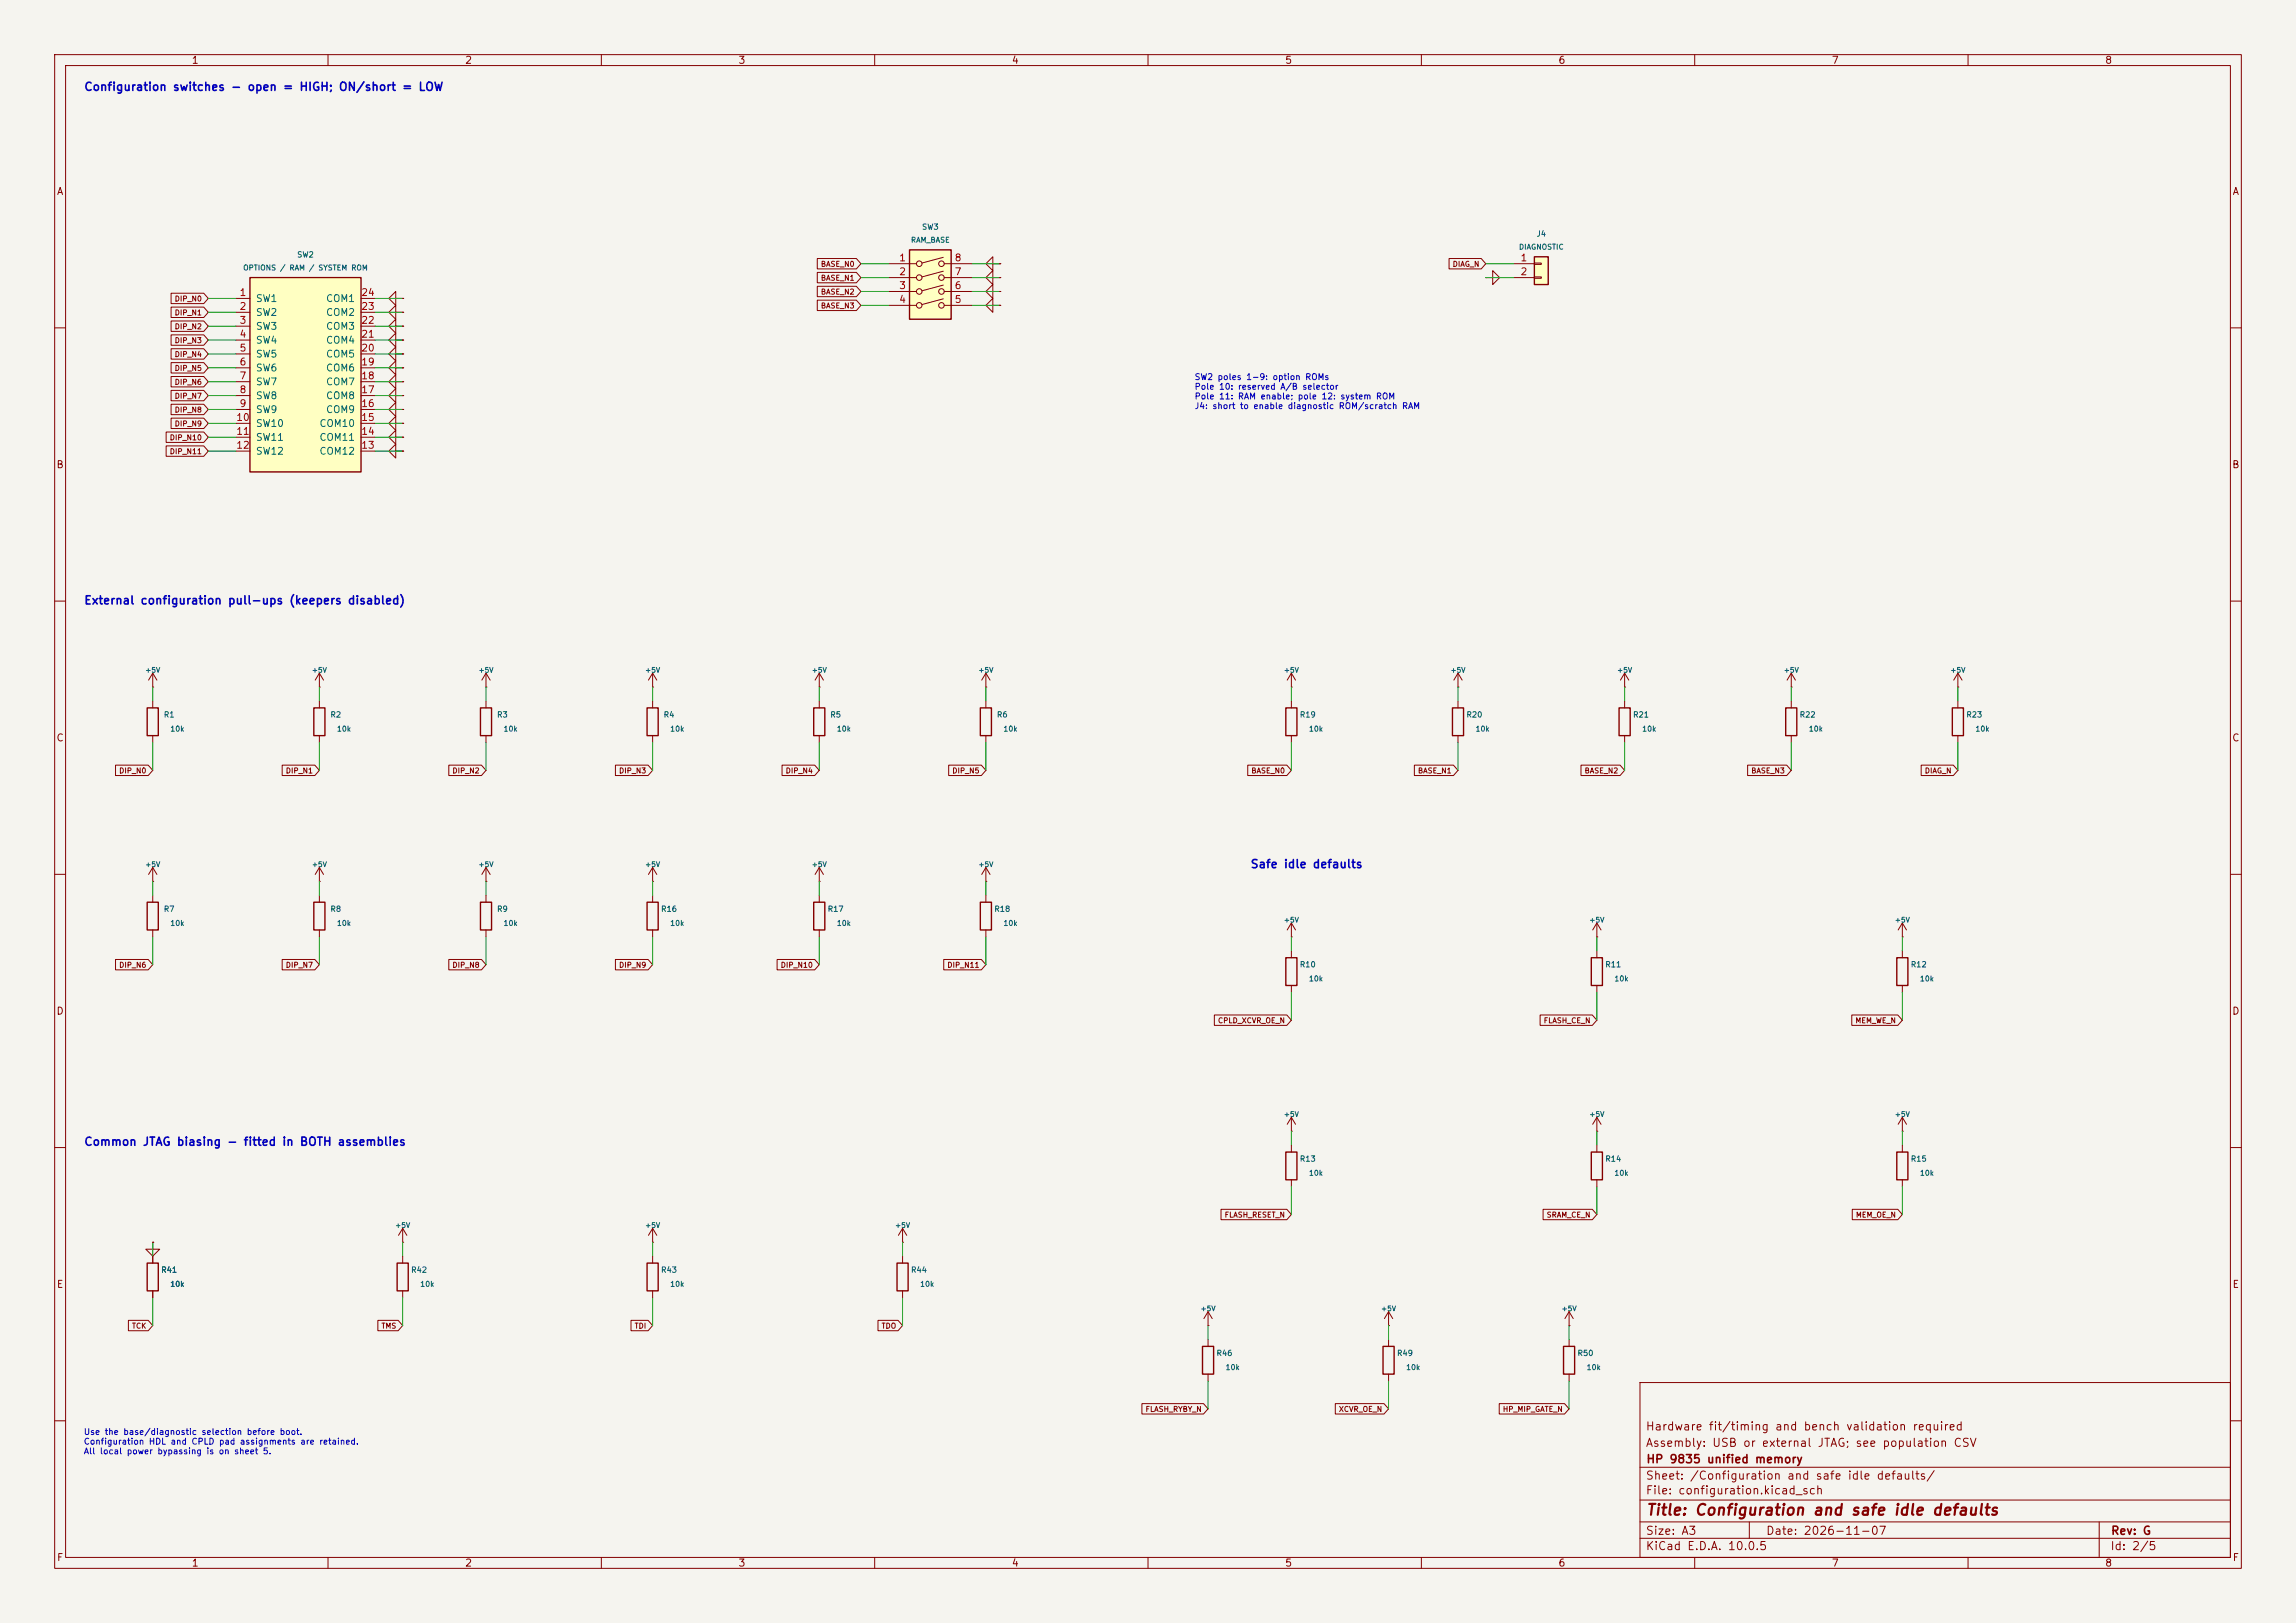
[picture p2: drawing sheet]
<svg xmlns="http://www.w3.org/2000/svg" width="420mm" height="297mm" viewBox="0 0 420 297" stroke-linecap="round" stroke-linejoin="round" font-family="sans-serif">
<defs><g id="words">
<text font-size="2" fill="#840000" x="301" y="277.8">Title: Configuration and safe idle defaults</text>
<g font-size="1.5" fill="#0000c2">
<text x="15.3" y="17">Configuration switches - open = HIGH; ON/short = LOW</text>
<text x="15.3" y="111">External configuration pull-ups (keepers disabled)</text>
<text x="228.6" y="159.2">Safe idle defaults</text>
<text x="15.3" y="210">Common JTAG biasing - fitted in BOTH assemblies</text>
</g>
<g font-size="1.5" fill="#840000">
<text x="300.9" y="262.1">Hardware fit/timing and bench validation required</text>
<text x="300.9" y="265.1">Assembly: USB or external JTAG; see population CSV</text>
<text x="301" y="268.1">HP 9835 unified memory</text>
<text x="300.9" y="273.8">File: configuration.kicad_sch</text>
<text x="300.9" y="271.1">Sheet: /Configuration and safe idle defaults/</text>
<text x="300.9" y="281.2">Size: A3</text>
<text x="322.9" y="281.2">Date: 2026-11-07</text>
<text x="386" y="281.2">Rev: G</text>
<text x="300.9" y="284">KiCad E.D.A. 10.0.5</text>
<text x="385.9" y="284">Id: 2/5</text>
</g>
<g font-size="1.3" fill="#840000">
<text x="35" y="12">1</text>
<text x="85" y="12">2</text>
<text x="135" y="12">3</text>
<text x="185" y="12">4</text>
<text x="235" y="12">5</text>
<text x="285" y="12">6</text>
<text x="335" y="12">7</text>
<text x="385" y="12">8</text>
<text x="10.3" y="36">A</text>
<text x="408.3" y="36">A</text>
<text x="10.2" y="86">B</text>
<text x="408.2" y="86">B</text>
<text x="10.2" y="136">C</text>
<text x="408.2" y="136">C</text>
<text x="10.2" y="186">D</text>
<text x="408.2" y="186">D</text>
<text x="10.3" y="236">E</text>
<text x="408.3" y="236">E</text>
<text x="10.3" y="286">F</text>
<text x="35" y="287">1</text>
<text x="85" y="287">2</text>
<text x="135" y="287">3</text>
<text x="185" y="287">4</text>
<text x="235" y="287">5</text>
<text x="285" y="287">6</text>
<text x="335" y="287">7</text>
<text x="385" y="287">8</text>
<text x="408.3" y="286">F</text>
</g>
<g font-size="1.3" fill="#a90000">
<text x="164.4" y="48.1">1</text>
<text x="164.4" y="50.7">2</text>
<text x="164.4" y="53.2">3</text>
<text x="174.5" y="53.2">6</text>
<text x="174.5" y="50.7">7</text>
<text x="174.5" y="48.1">8</text>
<text x="278" y="48.1">1</text>
<text x="278" y="50.7">2</text>
<text x="43.7" y="54.5">1</text>
<text x="43.7" y="57">2</text>
<text x="43.7" y="59.6">3</text>
<text x="66" y="59.6">22</text>
<text x="66" y="57">23</text>
<text x="66" y="54.5">24</text>
<text x="164.4" y="55.7">4</text>
<text x="174.5" y="55.7">5</text>
<text x="43.7" y="62.1">4</text>
<text x="43.7" y="64.6">5</text>
<text x="66" y="64.6">20</text>
<text x="66" y="62.1">21</text>
<text x="43.7" y="67.2">6</text>
<text x="43.7" y="69.7">7</text>
<text x="66" y="69.7">18</text>
<text x="66" y="67.2">19</text>
<text x="43.1" y="77.3">10</text>
<text x="43.7" y="72.3">8</text>
<text x="43.7" y="74.8">9</text>
<text x="66" y="77.3">15</text>
<text x="66" y="74.8">16</text>
<text x="66" y="72.3">17</text>
<text x="43.1" y="79.9">11</text>
<text x="43.1" y="82.4">12</text>
<text x="66" y="82.4">13</text>
<text x="66" y="79.9">14</text>
</g>
<g font-size="1.3" fill="#006464">
<text x="46.7" y="55.6">SW1</text>
<text x="46.7" y="58.1">SW2</text>
<text x="59.5" y="58.1">COM2</text>
<text x="59.5" y="55.6">COM1</text>
<text x="46.7" y="60.7">SW3</text>
<text x="46.7" y="63.2">SW4</text>
<text x="46.7" y="65.7">SW5</text>
<text x="59.5" y="65.7">COM5</text>
<text x="59.5" y="63.2">COM4</text>
<text x="59.5" y="60.7">COM3</text>
<text x="46.7" y="68.3">SW6</text>
<text x="46.7" y="70.8">SW7</text>
<text x="59.5" y="70.8">COM7</text>
<text x="59.5" y="68.3">COM6</text>
<text x="46.7" y="73.4">SW8</text>
<text x="46.7" y="75.9">SW9</text>
<text x="59.5" y="75.9">COM9</text>
<text x="59.5" y="73.4">COM8</text>
<text x="46.7" y="78.4">SW10</text>
<text x="46.7" y="81">SW11</text>
<text x="46.7" y="83.5">SW12</text>
<text x="58.3" y="83.5">COM12</text>
<text x="58.3" y="81">COM11</text>
<text x="58.3" y="78.4">COM10</text>
</g>
<g font-size="1.1" fill="#0000c2">
<text x="218.4" y="69.8">SW2 poles 1-9: option ROMs</text>
<text x="218.4" y="71.6">Pole 10: reserved A/B selector</text>
<text x="218.4" y="73.3">Pole 11: RAM enable; pole 12: system ROM</text>
<text x="218.4" y="75.1">J4: short to enable diagnostic ROM/scratch RAM</text>
<text x="15.2" y="262.8">Use the base/diagnostic selection before boot.</text>
<text x="15.2" y="264.6">Configuration HDL and CPLD pad assignments are retained.</text>
<text x="15.2" y="266.4">All local power bypassing is on sheet 5.</text>
</g>
<g font-size="1" fill="#006464">
<text x="54.3" y="47.4">SW2</text>
<text x="166.5" y="44.6">RAM_BASE</text>
<text x="168.6" y="42.3">SW3</text>
<text x="277.8" y="45.9">DIAGNOSTIC</text>
<text x="281" y="43.5">J4</text>
<text x="44.4" y="49.7">OPTIONS / RAM / SYSTEM ROM</text>
<text x="29.9" y="131.5">R1</text>
<text x="60.3" y="131.5">R2</text>
<text x="90.8" y="131.5">R3</text>
<text x="121.3" y="131.5">R4</text>
<text x="151.8" y="131.5">R5</text>
<text x="182.3" y="131.5">R6</text>
<text x="237.7" y="131.5">R19</text>
<text x="268.1" y="131.5">R20</text>
<text x="298.6" y="131.5">R21</text>
<text x="329.1" y="131.5">R22</text>
<text x="359.6" y="131.5">R23</text>
<text x="31.1" y="134.1">10k</text>
<text x="61.5" y="134.1">10k</text>
<text x="92" y="134.1">10k</text>
<text x="122.5" y="134.1">10k</text>
<text x="153" y="134.1">10k</text>
<text x="183.5" y="134.1">10k</text>
<text x="239.3" y="134.1">10k</text>
<text x="269.8" y="134.1">10k</text>
<text x="300.3" y="134.1">10k</text>
<text x="330.8" y="134.1">10k</text>
<text x="361.3" y="134.1">10k</text>
<text x="29.9" y="167.1">R7</text>
<text x="60.3" y="167.1">R8</text>
<text x="90.8" y="167.1">R9</text>
<text x="120.8" y="167.1">R16</text>
<text x="151.3" y="167.1">R17</text>
<text x="181.8" y="167.1">R18</text>
<text x="31.1" y="169.7">10k</text>
<text x="61.5" y="169.7">10k</text>
<text x="92" y="169.7">10k</text>
<text x="122.5" y="169.7">10k</text>
<text x="153" y="169.7">10k</text>
<text x="183.5" y="169.7">10k</text>
<text x="237.7" y="177.3">R10</text>
<text x="239.3" y="179.8">10k</text>
<text x="293.5" y="177.3">R11</text>
<text x="295.2" y="179.8">10k</text>
<text x="349.4" y="177.3">R12</text>
<text x="351.1" y="179.8">10k</text>
<text x="237.7" y="212.8">R13</text>
<text x="239.3" y="215.4">10k</text>
<text x="293.5" y="212.8">R14</text>
<text x="295.2" y="215.4">10k</text>
<text x="349.4" y="212.8">R15</text>
<text x="351.1" y="215.4">10k</text>
<text x="29.4" y="233.1">R41</text>
<text x="75.1" y="233.1">R42</text>
<text x="120.8" y="233.1">R43</text>
<text x="166.5" y="233.1">R44</text>
<text x="31.1" y="235.7">10k</text>
<text x="76.8" y="235.7">10k</text>
<text x="122.5" y="235.7">10k</text>
<text x="168.2" y="235.7">10k</text>
<text x="222.4" y="248.4">R46</text>
<text x="224.1" y="250.9">10k</text>
<text x="255.4" y="248.4">R49</text>
<text x="257.1" y="250.9">10k</text>
<text x="288.5" y="248.4">R50</text>
<text x="290.1" y="250.9">10k</text>
</g>
<g font-size="1" fill="#840000">
<text x="150.1" y="49">BASE_N0</text>
<text x="150.1" y="51.6">BASE_N1</text>
<text x="265.6" y="49">DIAG_N</text>
<text x="31.9" y="55.4">DIP_N0</text>
<text x="31.9" y="57.9">DIP_N1</text>
<text x="150.1" y="54.1">BASE_N2</text>
<text x="150.1" y="56.7">BASE_N3</text>
<text x="31.9" y="65.6">DIP_N4</text>
<text x="31.9" y="63">DIP_N3</text>
<text x="31.9" y="60.5">DIP_N2</text>
<text x="31.9" y="70.6">DIP_N6</text>
<text x="31.9" y="68.1">DIP_N5</text>
<text x="31.9" y="75.7">DIP_N8</text>
<text x="31.9" y="73.2">DIP_N7</text>
<text x="31" y="83.3">DIP_N11</text>
<text x="31" y="80.8">DIP_N10</text>
<text x="31.9" y="78.3">DIP_N9</text>
<text x="21.7" y="141.8">DIP_N0</text>
<text x="52.2" y="141.8">DIP_N1</text>
<text x="82.7" y="141.8">DIP_N2</text>
<text x="113.1" y="141.8">DIP_N3</text>
<text x="143.6" y="141.8">DIP_N4</text>
<text x="174.1" y="141.8">DIP_N5</text>
<text x="228.8" y="141.8">BASE_N0</text>
<text x="259.3" y="141.8">BASE_N1</text>
<text x="289.8" y="141.8">BASE_N2</text>
<text x="320.2" y="141.8">BASE_N3</text>
<text x="352" y="141.8">DIAG_N</text>
<text x="21.7" y="177.3">DIP_N6</text>
<text x="52.2" y="177.3">DIP_N7</text>
<text x="82.7" y="177.3">DIP_N8</text>
<text x="113.1" y="177.3">DIP_N9</text>
<text x="142.7" y="177.3">DIP_N10</text>
<text x="173.2" y="177.3">DIP_N11</text>
<text x="222.7" y="187.5">CPLD_XCVR_OE_N</text>
<text x="282.3" y="187.5">FLASH_CE_N</text>
<text x="339.3" y="187.5">MEM_WE_N</text>
<text x="223.9" y="223">FLASH_RESET_N</text>
<text x="282.8" y="223">SRAM_CE_N</text>
<text x="339.4" y="223">MEM_OE_N</text>
<text x="24.1" y="243.4">TCK</text>
<text x="69.7" y="243.4">TMS</text>
<text x="116" y="243.4">TDI</text>
<text x="161.2" y="243.4">TDO</text>
<text x="209.4" y="258.6">FLASH_RYBY_N</text>
<text x="244.8" y="258.6">XCVR_OE_N</text>
<text x="274.8" y="258.6">HP_MIP_GATE_N</text>
</g>
<g font-size=".9" fill="#006464">
<text x="26.5" y="123.3">+5V</text>
<text x="57" y="123.3">+5V</text>
<text x="87.4" y="123.3">+5V</text>
<text x="117.9" y="123.3">+5V</text>
<text x="148.4" y="123.3">+5V</text>
<text x="178.9" y="123.3">+5V</text>
<text x="234.8" y="123.3">+5V</text>
<text x="265.2" y="123.3">+5V</text>
<text x="295.7" y="123.3">+5V</text>
<text x="326.2" y="123.3">+5V</text>
<text x="356.7" y="123.3">+5V</text>
<text x="26.5" y="158.9">+5V</text>
<text x="57" y="158.9">+5V</text>
<text x="87.4" y="158.9">+5V</text>
<text x="117.9" y="158.9">+5V</text>
<text x="148.4" y="158.9">+5V</text>
<text x="178.9" y="158.9">+5V</text>
<text x="234.8" y="169">+5V</text>
<text x="290.6" y="169">+5V</text>
<text x="346.5" y="169">+5V</text>
<text x="234.8" y="204.6">+5V</text>
<text x="290.6" y="204.6">+5V</text>
<text x="346.5" y="204.6">+5V</text>
<text x="72.2" y="224.9">+5V</text>
<text x="117.9" y="224.9">+5V</text>
<text x="163.6" y="224.9">+5V</text>
<text x="219.5" y="240.2">+5V</text>
<text x="252.5" y="240.2">+5V</text>
<text x="285.6" y="240.2">+5V</text>
</g>
</g></defs>
<path d="M0 0h420v297h-420z" fill="#f5f4ef" stroke="#f5f4ef" stroke-width=".18"/>
<g fill="none" stroke="#840000" stroke-width=".18">
<path d="M10 10h400v277h-400zM12 12h396v273h-396zM60 10v2M110 10v2M160 10v2M210 10v2M260 10v2M310 10v2M360 10v2M181.6 53.3v-1.2l-1.3 1.2 1.3 1.3v-1.3h1.3M182.9 53.3h.1M10 60h2"/>
<path d="M408 60h2M10 110h2M408 110h2M27.9 128.3v1.2M27.9 134.6v1.3M58.4 128.3v1.2M58.4 134.6v1.3M88.9 125.7h.1M88.9 123.2l-.8 1.3M88.9 123.2l.8 1.3M88.9 123.2v2.5M88.9 128.3v1.2"/>
<path d="M88.9 134.6v1.3M119.4 125.7h.1M119.4 123.2v2.5M119.4 123.2l-.8 1.3M119.4 123.2l.7 1.3M149.9 125.7h.1M149.9 123.2v2.5M149.9 128.3v1.2M149.9 134.6v1.3M149.9 123.2l-.8 1.3M149.9 123.2l.7 1.3M180.3 125.7h.1"/>
<path d="M180.3 123.2v2.5M180.3 128.3v1.2M180.3 134.6v1.3M180.3 123.2l-.7 1.3M180.3 123.2l.8 1.3M236.2 128.3v1.2M236.2 134.6v1.3M266.7 128.3v1.2M266.7 134.6v1.3M10 160h2M27.9 158.8v2.5M27.9 158.8l-.7 1.2"/>
<path d="M27.9 158.8l.8 1.2M58.4 158.8v2.5M58.4 158.8l-.7 1.2M58.4 158.8l.8 1.2M88.9 158.8v2.5M88.9 158.8l-.8 1.2M88.9 158.8l.8 1.2M119.4 158.8l-.8 1.2M119.4 158.8l.7 1.2M119.4 158.8v2.5M408 160h2M27.9 161.3h.1"/>
<path d="M27.9 163.8v1.3M27.9 170.2v1.3M58.4 161.3h.1M58.4 163.8v1.3M58.4 170.2v1.3M88.9 161.3h.1M88.9 163.8v1.3M88.9 170.2v1.3M119.4 161.3h.1M119.4 163.8v1.3M119.4 170.2v1.3M149.9 163.8v1.3"/>
<path d="M149.9 170.2v1.3M236.2 171.5h.1M236.2 168.9v2.6M236.2 174v1.3M236.2 168.9l-.7 1.3M236.2 168.9l.8 1.3M292.1 171.5h.1M292.1 168.9v2.6M292.1 174v1.3M292.1 168.9l-.8 1.3M292.1 168.9l.8 1.3M236.2 180.3v1.3"/>
<path d="M292.1 180.3v1.3M10 210h2M236.2 207h.1M236.2 204.5v2.5M236.2 209.6v1.2M236.2 215.9v1.3M236.2 204.5l-.7 1.2M236.2 204.5l.8 1.2M292.1 207h.1M292.1 204.5l-.8 1.2M292.1 204.5l.8 1.2M292.1 204.5v2.5"/>
<path d="M292.1 209.6v1.2M292.1 215.9v1.3M408 210h2M27.9 227.3v1.3h1.3l-1.3 1.3-1.2-1.3h1.2M27.9 227.3h.1M27.9 229.9v1.2M27.9 236.2v1.3M73.7 227.3h.1M73.7 224.8l-.8 1.3M73.7 224.8l.7 1.3M73.7 224.8v2.5M73.7 229.9v1.2"/>
<path d="M73.7 236.2v1.3M254 242.6h.1M254 240v2.6M254 245.1v1.3M254 251.5v1.2M254 240l-.8 1.3M254 240l.8 1.3M287 242.6h.1M287 240l-.7 1.3M287 240l.8 1.3M287 240v2.6M287 245.1v1.3"/>
<path d="M287 251.5v1.2M300 253h108v32h-108zM10 260h2M300 278.5h108M300 274.5h108M300 268.5h108M320 278.5v3M384 278.5v6.5M408 260h2M60 285v2M110 285v2M160 285v2"/>
<path d="M210 285v2M260 285v2M300 281.5h108M310 285v2M360 285v2"/>
</g>
<g fill="none" stroke="#840000" stroke-width=".25">
<path d="M26.9 129.5h2.1v5.1h-2.1zM57.4 129.5h2v5.1h-2zM87.9 129.5h2v5.1h-2zM148.8 129.5h2.1v5.1h-2.1zM179.3 129.5h2.1v5.1h-2.1zM235.2 129.5h2v5.1h-2zM265.7 129.5h2v5.1h-2zM26.9 165.1h2.1v5.1h-2.1zM57.4 165.1h2v5.1h-2zM87.9 165.1h2v5.1h-2zM118.4 165.1h2v5.1h-2zM148.8 165.1h2.1v5.1h-2.1z"/>
<path d="M235.2 175.3h2v5h-2zM291.1 175.3h2v5h-2zM235.2 210.8h2v5.1h-2zM291.1 210.8h2v5.1h-2zM26.9 231.1h2.1v5.1h-2.1zM72.6 231.1h2.1v5.1h-2.1zM253 246.4h2v5.1h-2zM286 246.4h2v5.1h-2z"/>
</g>
<path d="M45.7 50.8h20.3v35.6h-20.3z" fill="#ffffc2"/>
<path d="M45.7 50.8h20.3v35.6h-20.3zM118.4 129.5h2v5.1h-2zM179.3 165.1h2.1v5.1h-2.1zM118.4 231.1h2v5.1h-2z" fill="none" stroke="#840000" stroke-width=".25"/>
<g fill="none" stroke="#840000" stroke-width=".18">
<path d="M43.2 54.6h2.5M43.2 57.2h2.5M43.2 59.7h2.5M66 54.6h2.6M66 57.2h2.6M66 59.7h2.6M181.6 48.3v-1.3l-1.3 1.3 1.3 1.2v-1.2h1.3M182.9 48.3h.1M271.8 50.8h1.2v-1.3l1.3 1.3-1.3 1.3v-1.3M271.8 50.8h.1M43.2 62.2h2.5M43.2 64.8h2.5"/>
<path d="M43.2 67.3h2.5M43.2 69.9h2.5M43.2 72.4h2.5M43.2 74.9h2.5M43.2 77.5h2.5M66 62.2h2.6M66 64.8h2.6M66 67.3h2.6M66 69.9h2.6M66 72.4h2.6M66 74.9h2.6M66 77.5h2.6"/>
<path d="M43.2 80h2.5M43.2 82.6h2.5M66 80h2.6M66 82.6h2.6M119.4 128.3v1.2M119.4 134.6v1.3M180.3 158.8l-.7 1.2M180.3 158.8l.8 1.2M180.3 158.8v2.5M180.3 161.3h.1M180.3 163.8v1.3M180.3 170.2v1.3"/>
<path d="M119.4 229.9v1.2M119.4 236.2v1.3"/>
</g>
<path d="M280.7 47h2.5v5.1h-2.5z" fill="#ffffc2"/>
<path d="M280.7 47h2.5v5.1h-2.5z" fill="none" stroke="#840000" stroke-width=".25"/>
<path d="M276.9 48.3h3.8M276.9 50.8h3.8M280.7 48.1h1.2v.3h-1.2zM280.7 50.7h1.2v.2h-1.2zM119.4 227.3h.1M119.4 224.8l-.8 1.3M119.4 224.8l.7 1.3M119.4 224.8v2.5" fill="none" stroke="#840000" stroke-width=".18"/>
<path d="M166.4 45.7h7.6v12.7h-7.6z" fill="#ffffc2"/>
<g fill="none" stroke="#840000" stroke-width=".18">
<path d="M31.3 53.7h6l.8 .9-.8 1h-6zM31.3 58.7h6l.8 1-.8 .9h-6zM31.3 56.2h6l.8 1-.8 .9h-6zM72.4 59.7v-1.3l-1.3 1.3 1.3 1.3v-1.3h1.3M72.4 57.2v-1.3l-1.3 1.3 1.3 1.2v-1.2h1.3M72.4 54.6v-1.3l-1.3 1.3 1.3 1.3v-1.3h1.3M73.7 59.7h.1M73.7 57.2h.1M73.7 54.6h.1M149.5 47.3h7.1l.9 1-.9 .9h-7.1zM149.5 49.8h7.1l.9 1-.9 1h-7.1zM149.5 52.4h7.1l.9 .9-.9 1h-7.1z"/>
<path d="M149.5 54.9h7.1l.9 1-.9 .9h-7.1zM162.6 48.3h5M162.6 50.8h5M162.6 53.3h5M162.6 55.9h5M172.5 47.1l-3.8 1M172.5 49.6l-3.8 1.1M172.5 52.2l-3.8 1M172.5 54.7l-3.8 1M172.7 48.3h5.1M172.7 50.8h5.1M172.7 53.3h5.1"/>
<path d="M172.7 55.9h5.1M181.6 55.9v-1.3l-1.3 1.3 1.3 1.3v-1.3h1.3M181.6 50.8v-1.3l-1.3 1.3 1.3 1.3v-1.3h1.3M182.9 55.9h.1M182.9 50.8h.1M182.9 53.3h.1M182.9 48.3h.1M265.1 47.3h5.8l.9 1-.9 .9h-5.8zM30.4 79.1h6.9l.8 .9-.8 1h-6.9zM31.3 63.8h6l.8 1-.8 .9h-6zM31.3 61.3h6l.8 .9-.8 1h-6zM31.3 76.5h6l.8 1-.8 .9h-6z"/>
<path d="M31.3 74h6l.8 .9-.8 1h-6zM31.3 71.4h6l.8 1-.8 .9h-6zM31.3 68.9h6l.8 1-.8 .9h-6zM31.3 66.4h6l.8 .9-.8 1h-6zM72.4 62.2v-1.2l-1.3 1.2 1.3 1.3v-1.3h1.3M72.4 77.5v-1.3l-1.3 1.3 1.3 1.2v-1.2h1.3M72.4 74.9v-1.2l-1.3 1.2 1.3 1.3v-1.3h1.3M72.4 72.4v-1.3l-1.3 1.3 1.3 1.3v-1.3h1.3M72.4 67.3v-1.3l-1.3 1.3 1.3 1.3v-1.3h1.3M72.4 69.9v-1.3l-1.3 1.3 1.3 1.2v-1.2h1.3M72.4 64.8v-1.3l-1.3 1.3 1.3 1.2v-1.2h1.3M73.7 62.2h.1"/>
<path d="M73.7 77.5h.1M73.7 74.9h.1M73.7 72.4h.1M73.7 67.3h.1M73.7 69.9h.1M73.7 64.8h.1M30.4 81.6h6.9l.8 1-.8 .9h-6.9zM72.4 82.6v-1.3l-1.3 1.3 1.3 1.2v-1.2h1.3M72.4 80v-1.3l-1.3 1.3 1.3 1.3v-1.3h1.3M73.7 82.6h.1M73.7 80h.1M27.9 125.7h.1"/>
<path d="M27.9 123.2l-.7 1.3M27.9 123.2l.8 1.3M27.9 123.2v2.5M58.4 125.7h.1M58.4 123.2l-.7 1.3M58.4 123.2l.8 1.3M58.4 123.2v2.5M236.2 125.7h.1M236.2 123.2l-.7 1.3M236.2 123.2l.8 1.3M236.2 123.2v2.5M266.7 125.7h.1"/>
<path d="M266.7 123.2l-.8 1.3M266.7 123.2l.8 1.3M266.7 123.2v2.5M297.2 125.7h.1M297.2 123.2v2.5M297.2 128.3v1.2M297.2 134.6v1.3M297.2 123.2l-.8 1.3M297.2 123.2l.7 1.3M327.7 125.7h.1M327.7 123.2l-.8 1.3M327.7 123.2l.7 1.3"/>
<path d="M327.7 123.2v2.5M327.7 128.3v1.2M327.7 134.6v1.3M358.1 125.7h.1M358.1 123.2l-.7 1.3M358.1 123.2l.8 1.3M358.1 123.2v2.5M358.1 128.3v1.2M358.1 134.6v1.3M21.1 140h6l.8 1-.8 .9h-6zM51.6 140h6l.8 1-.8 .9h-6zM82.1 140h6l.8 1-.8 .9h-6z"/>
<path d="M112.6 140h5.9l.9 1-.9 .9h-5.9zM143.1 140h5.9l.9 1-.9 .9h-5.9zM149.9 158.8l-.8 1.2M149.9 158.8l.7 1.2M149.9 158.8v2.5M173.5 140h6l.8 1-.8 .9h-6zM228.2 140h7.2l.8 1-.8 .9h-7.2zM258.7 140h7.2l.8 1-.8 .9h-7.2zM289.2 140h7.1l.9 1-.9 .9h-7.1zM319.7 140h7.1l.9 1-.9 .9h-7.1zM351.4 140h5.9l.8 1-.8 .9h-5.9zM21.1 175.6h6l.8 .9-.8 1h-6z"/>
<path d="M51.6 175.6h6l.8 .9-.8 1h-6zM82.1 175.6h6l.8 .9-.8 1h-6zM112.6 175.6h5.9l.9 .9-.9 1h-5.9zM142.1 175.6h6.9l.9 .9-.9 1h-6.9zM149.9 161.3h.1M172.6 175.6h6.9l.8 .9-.8 1h-6.9zM348 171.5h.1M348 168.9v2.6M348 174v1.3M348 168.9l-.8 1.3M348 168.9l.7 1.3M222.1 185.7h13.3l.8 1-.8 .9h-13.3z"/>
<path d="M281.7 185.7h9.6l.8 1-.8 .9h-9.6zM338.7 185.7h8.4l.9 1-.9 .9h-8.4zM348 180.3v1.3M348 207h.1M348 204.5l-.8 1.2M348 204.5l.7 1.2M348 204.5v2.5M348 209.6v1.2M348 215.9v1.3M27.9 227.3h.1M27.9 229.9v1.2M27.9 236.2v1.3"/>
<path d="M165.1 227.3h.1M165.1 224.8v2.5M165.1 229.9v1.2M165.1 236.2v1.3M165.1 224.8l-.8 1.3M165.1 224.8l.8 1.3M223.4 221.3h12l.8 .9-.8 1h-12zM282.3 221.3h9l.8 .9-.8 1h-9zM338.8 221.3h8.3l.9 .9-.9 1h-8.3zM23.5 241.6h3.6l.8 1-.8 .9h-3.6zM69.1 241.6h3.7l.9 1-.9 .9h-3.7zM115.4 241.6h3.1l.9 1-.9 .9h-3.1z"/>
<path d="M160.6 241.6h3.7l.8 1-.8 .9h-3.7zM208.9 256.9h11.2l.9 .9-.9 1h-11.2zM221 242.6h.1M221 240v2.6M221 245.1v1.3M221 251.5v1.2M221 240l-.8 1.3M221 240l.7 1.3M244.3 256.9h8.9l.8 .9-.8 1h-8.9zM274.2 256.9h12l.8 .9-.8 1h-12z"/>
<circle cx="168.1" cy="55.9" r=".51"/>
<circle cx="168.1" cy="48.3" r=".51"/>
<circle cx="168.1" cy="50.8" r=".51"/>
<circle cx="168.1" cy="53.3" r=".51"/>
<circle cx="172.2" cy="50.8" r=".51"/>
<circle cx="172.2" cy="53.3" r=".51"/>
<circle cx="172.2" cy="55.9" r=".51"/>
<circle cx="172.2" cy="48.3" r=".51"/>
</g>
<path d="M166.4 45.7h7.6v12.7h-7.6zM296.2 129.5h2v5.1h-2zM326.6 129.5h2.1v5.1h-2.1zM357.1 129.5h2.1v5.1h-2.1zM347 175.3h2v5h-2zM347 210.8h2v5.1h-2zM164.1 231.1h2v5.1h-2zM220 246.4h2v5.1h-2z" fill="none" stroke="#840000" stroke-width=".25"/>
<g fill="none" stroke="#009600" stroke-width=".18">
<path d="M38.1 57.2h5.1M38.1 59.7h5.1M38.1 54.6h5.1M68.6 57.2h5.1M68.6 59.7h5.1M68.6 54.6h5.1M157.5 55.9h5.1M157.5 48.3h5.1M157.5 53.3h5.1M157.5 50.8h5.1M177.8 55.9h5.1M177.8 48.3h5.1"/>
<path d="M177.8 53.3h5.1M177.8 50.8h5.1M271.8 48.3h5.1M271.8 50.8h5.1M38.1 62.2h5.1M38.1 64.8h5.1M38.1 69.9h5.1M38.1 72.4h5.1M38.1 67.3h5.1M38.1 74.9h5.1M38.1 77.5h5.1M68.6 62.2h5.1"/>
<path d="M68.6 64.8h5.1M68.6 69.9h5.1M68.6 72.4h5.1M68.6 67.3h5.1M68.6 74.9h5.1M68.6 77.5h5.1M38.1 82.6h5.1M38.1 80h5.1M68.6 82.6h5.1M68.6 80h5.1M27.9 125.7v2.6M27.9 135.9v5.1"/>
<path d="M58.4 125.7v2.6M58.4 135.9v5.1M88.9 125.7v2.6M88.9 135.9v5.1M119.4 125.7v2.6M119.4 135.9v5.1M149.9 125.7v2.6M149.9 135.9v5.1M180.3 125.7v2.6M180.3 135.9v5.1M236.2 125.7v2.6M236.2 135.9v5.1"/>
<path d="M266.7 125.7v2.6M266.7 135.9v5.1M297.2 125.7v2.6M297.2 135.9v5.1M327.7 125.7v2.6M327.7 135.9v5.1M358.1 125.7v2.6M358.1 135.9v5.1M27.9 161.3v2.5M27.9 171.5v5M58.4 161.3v2.5M58.4 171.5v5"/>
<path d="M88.9 161.3v2.5M88.9 171.5v5M119.4 161.3v2.5M119.4 171.5v5M149.9 161.3v2.5M149.9 171.5v5M180.3 161.3v2.5M180.3 171.5v5M236.2 171.5v2.5M292.1 171.5v2.5M348 171.5v2.5M236.2 181.6v5.1"/>
<path d="M292.1 181.6v5.1M348 181.6v5.1M236.2 207v2.6M236.2 217.2v5M292.1 207v2.6M292.1 217.2v5M348 207v2.6M348 217.2v5M27.9 227.3v2.6M27.9 237.5v5.1M73.7 227.3v2.6M73.7 237.5v5.1"/>
<path d="M119.4 227.3v2.6M119.4 237.5v5.1M165.1 227.3v2.6M165.1 237.5v5.1M221 242.6v2.5M221 252.7v5.1M254 242.6v2.5M254 252.7v5.1M287 242.6v2.5M287 252.7v5.1"/>
</g>
<use href="#words"/>
</svg>
